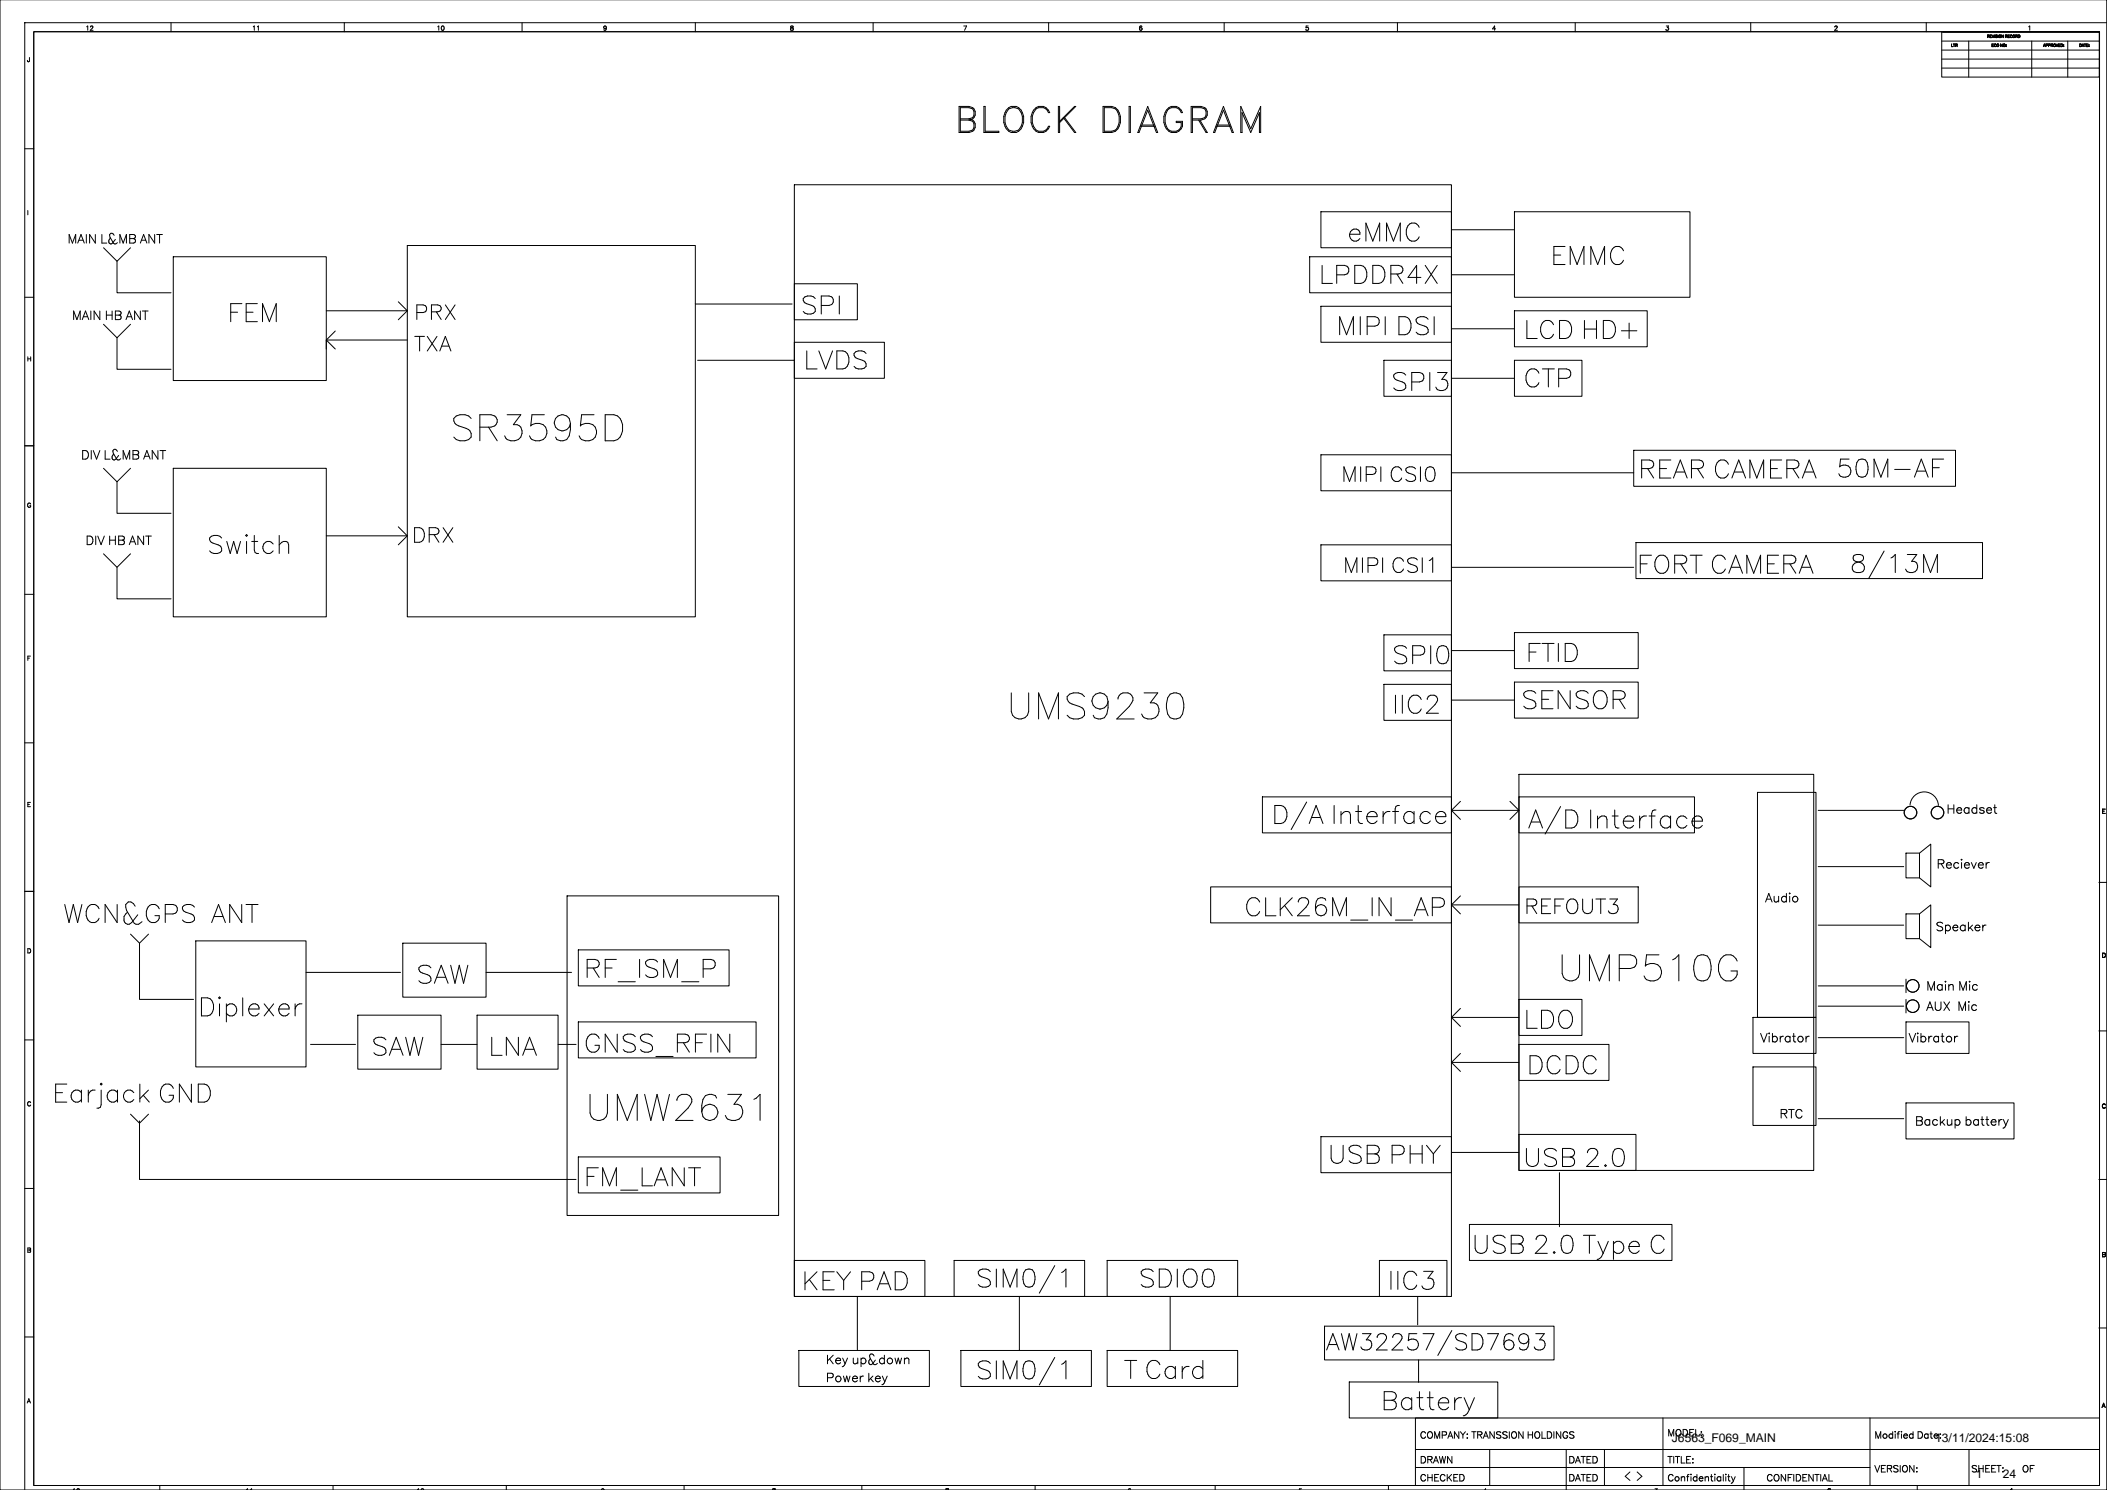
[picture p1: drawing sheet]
<svg xmlns="http://www.w3.org/2000/svg" width="1189mm" height="841mm" viewBox="0 0 1189 841" stroke-linecap="round" stroke-linejoin="round" font-family="sans-serif">
<defs><g id="words">
<g font-size="22.9">
<text x="538" y="71">B</text>
<text x="552" y="71">LOCK DI</text>
<text x="641" y="71">AG</text>
<text x="669" y="71">RAM</text>
<text x="254" y="245">S</text>
<text x="268" y="245">R3595D</text>
<text x="568" y="402">UM</text>
<text x="600" y="402">S</text>
<text x="614" y="402">9230</text>
<text x="879" y="550">UM</text>
<text x="911" y="550">P51</text>
<text x="954" y="550">0G</text>
<text x="330" y="629">UM</text>
<text x="362" y="629">W2631</text>
</g>
<g font-size="15.9">
<text x="760" y="133">eM</text>
<text x="780" y="133">M</text>
<text x="792" y="133">C</text>
<text x="875" y="147">EM</text>
<text x="896" y="147">M</text>
<text x="907" y="147">C</text>
<text x="744" y="157">LPDDR4</text>
<text x="803" y="157">X</text>
<text x="128" y="179">FEM</text>
<text x="452" y="175">SPI</text>
<text x="754" y="186">M</text>
<text x="766" y="186">I</text>
<text x="769" y="186">PI</text>
<text x="787" y="186">DSI</text>
<text x="860" y="188">LCD H</text>
<text x="903" y="188">D+</text>
<text x="453" y="206">LVDS</text>
<text x="860" y="216">CT</text>
<text x="878" y="216">P</text>
<text x="785" y="218">SPI</text>
<text x="809" y="218">3</text>
<text x="924" y="267">REAR CAM</text>
<text x="997" y="267">ERA 50M</text>
<text x="1067" y="267">-AF</text>
<text x="117" y="310">Swi</text>
<text x="141" y="310">t</text>
<text x="147" y="310">ch</text>
<text x="924" y="321">FORT</text>
<text x="965" y="321">CAM</text>
<text x="995" y="321">ERA</text>
<text x="1044" y="320">8/1</text>
<text x="1074" y="320">3M</text>
<text x="785" y="372">SPI</text>
<text x="809" y="372">0</text>
<text x="861" y="371">FT</text>
<text x="877" y="371">I</text>
<text x="881" y="371">D</text>
<text x="785" y="400">I</text>
<text x="789" y="400">I</text>
<text x="793" y="400">C2</text>
<text x="858" y="397">SEN</text>
<text x="888" y="397">SOR</text>
<text x="717" y="462">D/A I</text>
<text x="755" y="462">n</text>
<text x="764" y="462">t</text>
<text x="770" y="462">er</text>
<text x="785" y="462">f</text>
<text x="791" y="462">a</text>
<text x="800" y="462">ce</text>
<text x="862" y="465">A/D I</text>
<text x="899" y="465">n</text>
<text x="909" y="465">t</text>
<text x="914" y="465">er</text>
<text x="930" y="465">f</text>
<text x="935" y="465">a</text>
<text x="945" y="465">ce</text>
<text x="702" y="514">CLK26M</text>
<text x="762" y="514">_I</text>
<text x="776" y="514">N</text>
<text x="787" y="514">_AP</text>
<text x="36" y="518">WCN</text>
<text x="68" y="518">&amp;GPS AN</text>
<text x="138" y="518">T</text>
<text x="329" y="549">RF_I</text>
<text x="363" y="549">SM</text>
<text x="384" y="549">_P</text>
<text x="235" y="552">SAW</text>
<text x="112" y="571">Di</text>
<text x="126" y="571">pl</text>
<text x="139" y="571">exer</text>
<text x="860" y="578">LDO</text>
<text x="210" y="593">SAW</text>
<text x="276" y="593">LN</text>
<text x="294" y="593">A</text>
<text x="329" y="591">GN</text>
<text x="350" y="591">SS_RFI</text>
<text x="403" y="591">N</text>
<text x="861" y="603">DCDC</text>
<text x="29" y="619">Ea</text>
<text x="48" y="619">r</text>
<text x="54" y="619">j</text>
<text x="59" y="619">a</text>
<text x="68" y="619">ck GN</text>
<text x="110" y="619">D</text>
<text x="749" y="654">USB PH</text>
<text x="804" y="654">Y</text>
<text x="859" y="656">USB 2.0</text>
<text x="329" y="666">FM</text>
<text x="350" y="666">_LAN</text>
<text x="388" y="666">T</text>
<text x="830" y="705">USB 2.0 T</text>
<text x="901" y="705">ype C</text>
<text x="452" y="725">KEY</text>
<text x="484" y="725">PAD</text>
<text x="551" y="724">SI</text>
<text x="564" y="724">M</text>
<text x="576" y="724">0/1</text>
<text x="642" y="724">SDI</text>
<text x="666" y="724">O0</text>
<text x="783" y="725">I</text>
<text x="787" y="725">I</text>
<text x="791" y="725">C3</text>
<text x="551" y="775">SI</text>
<text x="564" y="775">M</text>
<text x="576" y="775">0/1</text>
<text x="634" y="775">T</text>
<text x="646" y="775">Ca</text>
<text x="665" y="775">r</text>
<text x="671" y="775">d</text>
<text x="779" y="793">Ba</text>
<text x="798" y="793">t</text>
<text x="804" y="793">t</text>
<text x="810" y="793">er</text>
<text x="825" y="793">y</text>
</g>
<text font-size="14.5" x="748" y="759">AW32257/SD7693</text>
<g font-size="12.7">
<text x="234" y="178">PRX</text>
<text x="234" y="196">T</text>
<text x="240" y="196">XA</text>
<text x="757" y="270">M</text>
<text x="766" y="270">I</text>
<text x="769" y="270">PI</text>
<text x="784" y="270">CSI</text>
<text x="803" y="270">0</text>
<text x="232" y="304">DRX</text>
<text x="758" y="321">M</text>
<text x="767" y="321">I</text>
<text x="770" y="321">PI</text>
<text x="785" y="321">CSI</text>
<text x="804" y="321">1</text>
<text x="860" y="513">REFOUT</text>
<text x="906" y="513">3</text>
</g>
<g font-size="7.4">
<text x="38" y="136">M</text>
<text x="44" y="136">AI</text>
<text x="50" y="136">N</text>
<text x="57" y="136">L&amp;M</text>
<text x="72" y="136">B AN</text>
<text x="88" y="136">T</text>
<text x="41" y="179">M</text>
<text x="46" y="179">AI</text>
<text x="52" y="179">N</text>
<text x="59" y="179">H</text>
<text x="64" y="179">B AN</text>
<text x="80" y="179">T</text>
<text x="46" y="258">DI</text>
<text x="52" y="258">V L&amp;M</text>
<text x="74" y="258">B AN</text>
<text x="90" y="258">T</text>
<text x="48" y="306">DI</text>
<text x="55" y="306">V H</text>
<text x="66" y="306">B AN</text>
<text x="82" y="306">T</text>
<text x="1098" y="458">H</text>
<text x="1103" y="458">ea</text>
<text x="1112" y="458">d</text>
<text x="1116" y="458">set</text>
<text x="1093" y="489">Reci</text>
<text x="1108" y="489">ever</text>
<text x="996" y="508">Au</text>
<text x="1005" y="508">d</text>
<text x="1009" y="508">i</text>
<text x="1011" y="508">o</text>
<text x="1092" y="524">Spea</text>
<text x="1110" y="524">ker</text>
<text x="1087" y="557">M</text>
<text x="1092" y="557">a</text>
<text x="1097" y="557">i</text>
<text x="1099" y="557">n</text>
<text x="1105" y="557">M</text>
<text x="1110" y="557">i</text>
<text x="1112" y="557">c</text>
<text x="1087" y="569">AUX M</text>
<text x="1110" y="569">i</text>
<text x="1112" y="569">c</text>
<text x="993" y="587">Vi</text>
<text x="999" y="587">br</text>
<text x="1007" y="587">a</text>
<text x="1011" y="587">t</text>
<text x="1014" y="587">or</text>
<text x="1077" y="587">Vi</text>
<text x="1083" y="587">br</text>
<text x="1090" y="587">a</text>
<text x="1095" y="587">t</text>
<text x="1098" y="587">or</text>
<text x="1004" y="630">RT</text>
<text x="1013" y="630">C</text>
<text x="1081" y="634">Ba</text>
<text x="1090" y="634">cku</text>
<text x="1102" y="634">p ba</text>
<text x="1117" y="634">t</text>
<text x="1120" y="634">t</text>
<text x="1123" y="634">er</text>
<text x="1130" y="634">y</text>
<text x="466" y="768">Key u</text>
<text x="485" y="768">p&amp;d</text>
<text x="500" y="768">own</text>
<text x="466" y="778">Power</text>
<text x="489" y="778">key</text>
</g>
<g font-size="6.8">
<text x="943" y="813">J6563_F069_MAIN</text>
<text x="1092" y="814">13/11/2024:15:08</text>
<text x="1115" y="834">1</text>
<text x="1130" y="834">24</text>
</g>
<g font-size="5.6">
<text x="941" y="809">M</text>
<text x="945" y="809">ODEL:</text>
<text x="801" y="810">COM</text>
<text x="813" y="810">PAN</text>
<text x="824" y="810">Y: T</text>
<text x="833" y="810">RAN</text>
<text x="844" y="810">SSI</text>
<text x="852" y="810">ON</text>
<text x="862" y="810">H</text>
<text x="865" y="810">OLDI</text>
<text x="877" y="810">N</text>
<text x="881" y="810">GS</text>
<text x="1058" y="810">M</text>
<text x="1062" y="810">od</text>
<text x="1069" y="810">i</text>
<text x="1070" y="810">f</text>
<text x="1072" y="810">i</text>
<text x="1074" y="810">ed</text>
<text x="1082" y="810">Da</text>
<text x="1089" y="810">t</text>
<text x="1091" y="810">e:</text>
<text x="801" y="824">DRAWN</text>
<text x="885" y="824">DAT</text>
<text x="895" y="824">ED</text>
<text x="941" y="824">T</text>
<text x="944" y="824">I</text>
<text x="945" y="824">T</text>
<text x="948" y="824">LE:</text>
<text x="917" y="834">&lt; &gt;</text>
<text x="1058" y="830">VERSI</text>
<text x="1073" y="830">ON</text>
<text x="1081" y="830">:</text>
<text x="1112" y="830">SH</text>
<text x="1120" y="830">EET</text>
<text x="1129" y="830">:</text>
<text x="1141" y="830">OF</text>
<text x="801" y="835">CH</text>
<text x="809" y="835">ECKED</text>
<text x="885" y="835">DAT</text>
<text x="895" y="835">ED</text>
<text x="941" y="835">Conf</text>
<text x="953" y="835">i</text>
<text x="955" y="835">d</text>
<text x="958" y="835">ent</text>
<text x="967" y="835">i</text>
<text x="968" y="835">a</text>
<text x="972" y="835">l</text>
<text x="973" y="835">i</text>
<text x="974" y="835">t</text>
<text x="977" y="835">y</text>
<text x="997" y="835">CON</text>
<text x="1008" y="835">FI</text>
<text x="1013" y="835">DEN</text>
<text x="1024" y="835">T</text>
<text x="1027" y="835">I</text>
<text x="1028" y="835">AL</text>
</g>
<g font-size="3.5">
<text x="48" y="16">1</text>
<text x="51" y="16">2</text>
<text x="142" y="16">1</text>
<text x="145" y="16">1</text>
<text x="246" y="16">1</text>
<text x="249" y="16">0</text>
<text x="340" y="16">9</text>
<text x="446" y="16">8</text>
<text x="543" y="16">7</text>
<text x="642" y="16">6</text>
<text x="736" y="16">5</text>
<text x="842" y="16">4</text>
<text x="940" y="16">3</text>
<text x="1035" y="16">2</text>
<text x="1144" y="16">1</text>
<text x="15" y="34">J</text>
<text x="15" y="121">I</text>
<text x="15" y="203">H</text>
<text x="15" y="286">G</text>
<text x="15" y="372">F</text>
<text x="15" y="454">E</text>
<text x="1186" y="458">E</text>
<text x="15" y="537">D</text>
<text x="1186" y="540">D</text>
<text x="15" y="623">C</text>
<text x="1186" y="625">C</text>
<text x="15" y="706">B</text>
<text x="1186" y="708">B</text>
<text x="15" y="791">A</text>
<text x="1186" y="793">A</text>
</g>
<g font-size="2.1">
<text x="1121" y="21">REVISION RECORD</text>
<text x="1101" y="26">LTR</text>
<text x="1124" y="26">ECO NO:</text>
<text x="1153" y="26">APPROVED:</text>
<text x="1173" y="26">DATE:</text>
</g>
</g></defs>
<g fill="none" stroke="#000" stroke-width=".56">
<path d="M0 0v841h1189v-841M19 18h1166v820h-1166zM96 13v5M194 13v5M295 13v5M392 13v5M493 13v5M592 13v5M691 13v5M788 13v5M889 13v5M988 13v5"/>
<path d="M1087 13v5M1096 18h88v25h-88zM1096 18h88M1189 13h-1175v828M1096 33h88M1096 38h88M1096 28h88M1096 23h88M1111 23v20M1146 23v20M1167 23v20M14 84h5"/>
<path d="M448 104h371v627h-371zM745 119h74v21h-74zM855 119h99v49h-99zM58 140l8 7 8-7M230 139h162v209h-162zM819 130h36M66 147v18h30M98 145h86v70h-86zM739 145h80v20h-80zM819 155h36M14 168h5M184 175h46"/>
<path d="M225 170l5 5M230 175l-5 5M392 172h55M448 160h36v20h-36zM745 173h74v20h-74zM855 175h74v21h-74zM58 183l8 8 8-8M66 191v17h30M189 187l-5 5 5 5M230 192h-46v5M448 193h51v20h-51zM819 185h36"/>
<path d="M394 203h54M781 203h38v21h-38zM819 213h36M855 203h38v21h-38zM14 252h5M745 257h74v20h-74zM922 254h181v20h-181zM58 264l8 8 8-8M66 272v18h30M98 264h86v84h-86zM819 267h103M225 297l5 5"/>
<path d="M58 312l8 8 8-8M184 302h46M230 302l-5 5M745 307h74v21h-74zM923 306h196v20h-196zM1063 311l-9 15M14 335h5M66 320v18h30M819 320h103M781 358h38v20h-38zM855 357h69v20h-69zM819 367h36"/>
<path d="M781 386h38v20h-38zM819 395h36M855 385h69v20h-69zM14 419h5M857 437h166v223h-166zM712 450h107v20h-107zM737 453l-8 15M819 457h38M819 457l5 5M824 452l-5 5M852 452l5 5M857 450h99v20h-99z"/>
<path d="M857 457l-5 5M881 455l-9 16M992 447h33v127h-33zM1026 457h48M1078 454a8 8 0 0 1 8-7 8 8 0 0 1 8 7M1026 489h48M1075 481h8v14h-8zM1083 481l6-5v24l-6-5M1184 498h5M14 503h5M320 505h119v181h-119zM683 500h136v21h-136z"/>
<path d="M819 511l5 5M819 511h38M824 505l-5 6M857 500h67v21h-67zM1075 516h8v14h-8zM1083 516l6-5v24l-6-5M74 527l5 5M79 532v32h30M84 527l-5 5M110 531h63v71h-63zM227 532h47v31h-47zM326 536h85v20h-85z"/>
<path d="M1026 522h48M173 549h53M274 549h49M1026 556h48M1075 552v8M202 573h47v30h-47zM269 573h46v30h-46zM326 577h101v20h-101zM819 574h38M819 574l5 5M824 569l-5 5M857 564h36v20h-36z"/>
<path d="M989 574h36v20h-36zM1026 568h48M1075 577h36v17h-36zM1075 564v7M14 587h5M175 589h26M249 589h20M315 589h10M819 599h38M819 599l5 6M824 594l-5 5M857 589h51v21h-51z"/>
<path d="M1026 585h48M1184 582h5M989 602h36v33h-36zM74 629l5 5 5-5M79 632v33h246M1026 631h48M1075 622h61v21h-61zM326 653h80v20h-80zM745 641h74v21h-74zM819 650h38M857 640h66v20h-66zM14 671h5"/>
<path d="M880 662v30M1184 665h5M829 691h114v20h-114zM448 711h74v20h-74zM538 711h74v20h-74zM595 714l-9 16M625 711h73v20h-73zM778 711h38v20h-38zM484 731v31M575 731v31M660 731v31M800 731v16"/>
<path d="M14 754h5M747 748h130v19h-130zM819 751l-8 14M1184 749h5M451 762h73v20h-73zM542 762h74v20h-74zM595 766l-9 15M625 762h73v20h-73zM761 780h84v20h-84zM800 767v13M799 818h386M841 818v20h-12"/>
<path d="M884 818v20h-15M905 818v20M938 800v38h-12M1055 800v38h56M1111 818v20M1185 800h-386v38M90 838v3M188 838v3M286 838v3M386 838v3M436 840h1v1M436 840h.1"/>
<path d="M437 840v1M486 838v3M534 840h1v1M534 840v1M535 840v1M584 838v3M686 838v3M734 840h-1v1M783 838v3M799 828h256M884 838v3M934 840h1v1"/>
<path d="M984 828v13M1082 838v3M41 840h1v1M43 841l1-1 1 1M139 840h1v1M141 840h1v1M236 840v1M238 841v-1l1 1M339 841a.7 .7 0 0 1 1-1 .7 .7 0 0 1 1 1M436 840v1M638 840h-1v1M838 841v-1v1"/>
<path d="M1031 841l1-1 1 1M1135 840v1"/>
<circle cx="1078" cy="458" r="4"/>
<circle cx="1093" cy="458" r="4"/>
<circle cx="1079" cy="556" r="4"/>
<circle cx="1079" cy="568" r="4"/>
</g>
<use href="#words"/>
</svg>
